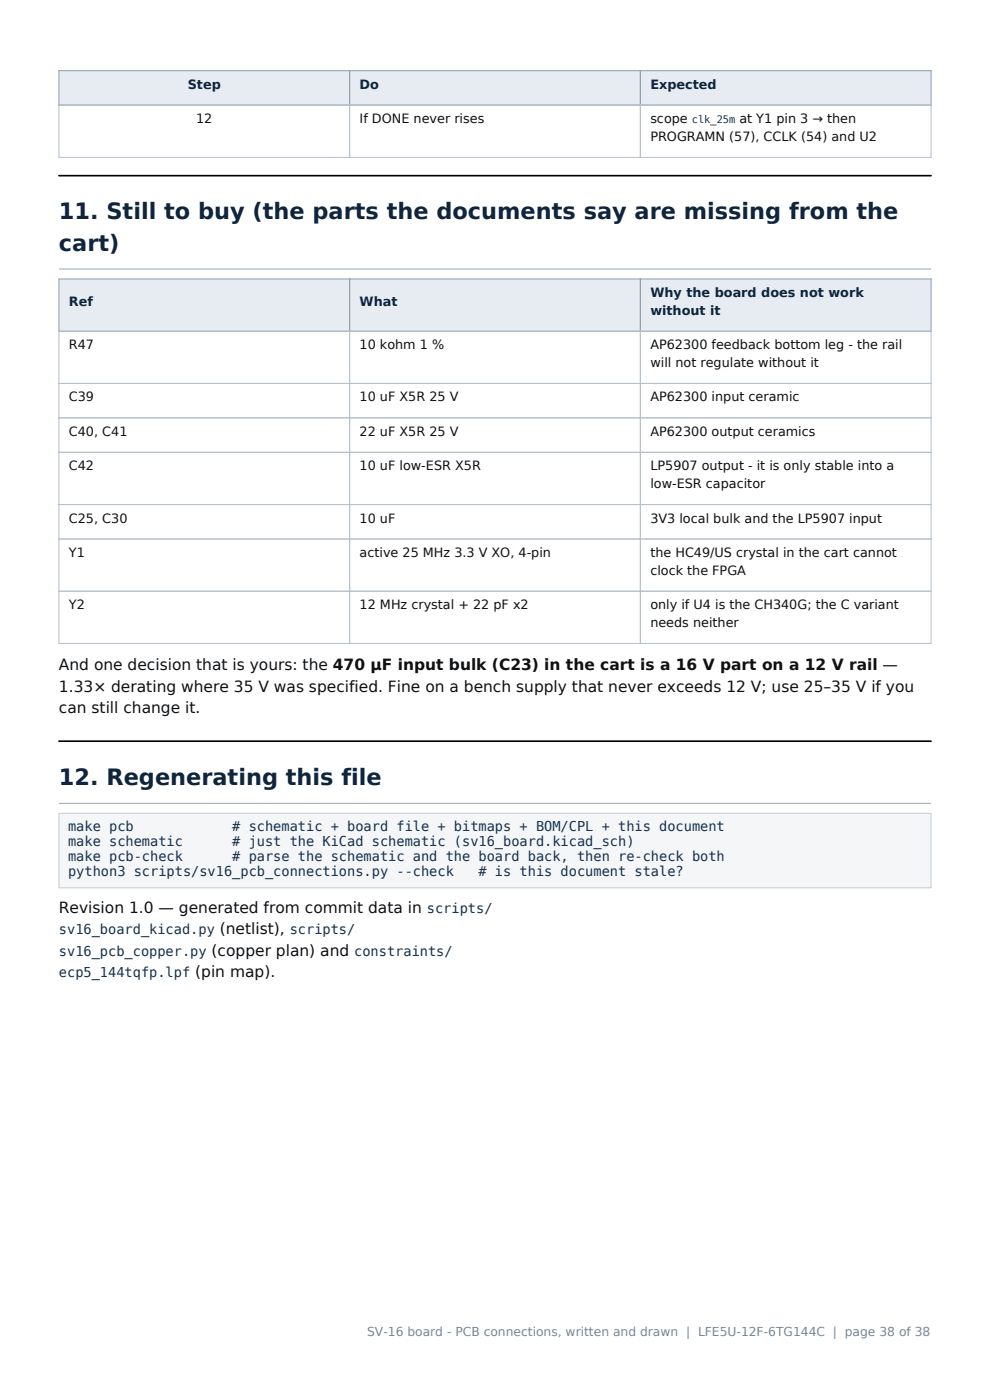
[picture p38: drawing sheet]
<svg xmlns="http://www.w3.org/2000/svg" width="210mm" height="297mm" viewBox="0 0 210 297" stroke-linecap="round" stroke-linejoin="round" font-family="sans-serif">
<defs><g id="words">
<g font-size="4.8" fill="#10243c">
<text x="12.5" y="46.5">11. Still to buy (the parts the documents say are missing from the</text>
<text x="12.5" y="53.1">cart)</text>
<text x="12.5" y="166.5">12. Regenerating this file</text>
</g>
<g font-size="3.3" fill="#111">
<text x="12.5" y="142.2">And one decision that is yours: the 470 µF input bulk (C23) in the cart is a 16 V part on a 12 V rail —</text>
<text x="12.5" y="146.7">1.33× derating where 35 V was specified. Fine on a bench supply that never exceeds 12 V; use 25–35 V if you</text>
<text x="12.5" y="151.3">can still change it.</text>
<text x="12.5" y="193.7">Revision 1.0 — generated from commit data in</text>
</g>
<g font-size="2.9" fill="#14314f">
<text x="14.4" y="176.3">make pcb</text>
<text x="14.4" y="179.5">make schematic</text>
<text x="49.3" y="176.3"># schematic + board file + bitmaps + BOM/CPL + this document</text>
<text x="49.3" y="179.5"># just the KiCad schematic (sv16_board.kicad_sch)</text>
<text x="14.4" y="182.6">make pcb-check</text>
<text x="14.4" y="185.8">python3 scripts/sv16_pcb_connections.py --check</text>
<text x="49.3" y="182.6"># parse the schematic and the board back, then re-check both</text>
<text x="101.5" y="185.8"># is this document stale?</text>
<text x="90.5" y="193.7">scripts/</text>
<text x="12.5" y="198.2">sv16_board_kicad.py (netlist), scripts/</text>
<text x="12.5" y="202.8">sv16_pcb_copper.py (copper plan) and constraints/</text>
<text x="12.5" y="207.3">ecp5_144tqfp.lpf (pin map).</text>
</g>
<g font-size="2.7" fill="#10243c">
<text x="39.8" y="18.8">Step</text>
<text x="76.3" y="18.8">Do</text>
<text x="137.9" y="18.8">Expected</text>
<text x="14.6" y="64.9">Ref</text>
<text x="76.3" y="64.9">What</text>
<text x="137.9" y="63">Why the board does not work</text>
<text x="137.9" y="66.8">without it</text>
</g>
<g font-size="2.7" fill="#111">
<text x="41.6" y="26.1">12</text>
<text x="76.3" y="26.1">If DONE never rises</text>
<text x="137.9" y="26.1">scope</text>
<text x="137.9" y="29.9">PROGRAMN (57), CCLK (54) and U2</text>
<text x="156.8" y="26.1">at Y1 pin 3 → then</text>
<text x="14.6" y="74.1">R47</text>
<text x="76.3" y="74.1">10 kohm 1 %</text>
<text x="137.9" y="74.1">AP62300 feedback bottom leg - the rail</text>
<text x="137.9" y="77.9">will not regulate without it</text>
<text x="14.6" y="85.2">C39</text>
<text x="76.3" y="85.2">10 uF X5R 25 V</text>
<text x="137.9" y="85.2">AP62300 input ceramic</text>
<text x="14.6" y="92.5">C40, C41</text>
<text x="76.3" y="92.5">22 uF X5R 25 V</text>
<text x="137.9" y="92.5">AP62300 output ceramics</text>
<text x="14.6" y="99.8">C42</text>
<text x="76.3" y="99.8">10 uF low-ESR X5R</text>
<text x="137.9" y="99.8">LP5907 output - it is only stable into a</text>
<text x="137.9" y="103.6">low-ESR capacitor</text>
<text x="14.6" y="110.9">C25, C30</text>
<text x="76.3" y="110.9">10 uF</text>
<text x="137.9" y="110.9">3V3 local bulk and the LP5907 input</text>
<text x="14.6" y="118.2">Y1</text>
<text x="76.3" y="118.2">active 25 MHz 3.3 V XO, 4-pin</text>
<text x="137.9" y="118.2">the HC49/US crystal in the cart cannot</text>
<text x="137.9" y="121.9">clock the FPGA</text>
<text x="14.6" y="129.2">Y2</text>
<text x="76.3" y="129.2">12 MHz crystal + 22 pF x2</text>
<text x="137.9" y="129.2">only if U4 is the CH340G; the C variant</text>
<text x="137.9" y="133">needs neither</text>
</g>
<text font-size="2.6" fill="#7a8794" x="77.9" y="283.5">SV-16 board - PCB connections, written and drawn | LFE5U-12F-6TG144C | page 38 of 38</text>
<text font-size="2.2" fill="#14314f" x="146.8" y="26.1">clk_25m</text>
</g></defs>
<g fill="#e7ecf2">
<path d="M12.5 15h61.7v7.3h-61.7z" fill-rule="evenodd"/>
<path d="M74.2 15h61.6v7.3h-61.6z" fill-rule="evenodd"/>
<path d="M135.8 15h61.7v7.3h-61.7z" fill-rule="evenodd"/>
<path d="M13.6 15.9h59.5v5.5h-59.5z" fill-rule="evenodd"/>
<path d="M39.8 16.5h7.1v3.1h-7.1z" fill-rule="evenodd"/>
<path d="M75.2 15.9h59.6v5.5h-59.6z" fill-rule="evenodd"/>
<path d="M76.3 16.5h4.1v3.1h-4.1z" fill-rule="evenodd"/>
<path d="M136.9 15.9h59.5v5.5h-59.5z" fill-rule="evenodd"/>
<path d="M137.9 16.5h14.1v3.1h-14.1z" fill-rule="evenodd"/>
</g>
<path d="M12.5 15h185v7.3h-185zM74.2 15v7.3M135.8 15v7.3" fill="none" stroke="#8f9cab" stroke-width=".21"/>
<path d="M12.5 22.3h185v11.1h-185zM74.2 22.3v11.1M135.8 22.3v11.1" fill="none" stroke="#b6c0cb" stroke-width=".21"/>
<path d="M12.5 37.3h185" fill="none" stroke="#000" stroke-width=".35"/>
<path d="M12.5 57.1h185" fill="none" stroke="#9aa7b4" stroke-width=".21"/>
<g fill="#e7ecf2">
<path d="M12.5 59.2h61.7v11.1h-61.7z" fill-rule="evenodd"/>
<path d="M74.2 59.2h61.6v11.1h-61.6z" fill-rule="evenodd"/>
<path d="M135.8 59.2h61.7v11.1h-61.7z" fill-rule="evenodd"/>
<path d="M13.6 62h59.5v5.5h-59.5z" fill-rule="evenodd"/>
<path d="M14.6 62.6h5.1v3.1h-5.1z" fill-rule="evenodd"/>
<path d="M75.2 62h59.6v5.5h-59.6z" fill-rule="evenodd"/>
<path d="M76.3 62.6h8v3.1h-8z" fill-rule="evenodd"/>
<path d="M136.9 60.1h59.5v9.3h-59.5z" fill-rule="evenodd"/>
<path d="M137.9 60.7h45.4v3.1h-45.4z" fill-rule="evenodd"/>
<path d="M137.9 64.5h15v3.1h-15z" fill-rule="evenodd"/>
</g>
<path d="M12.5 59.2h185v11.1h-185zM74.2 59.2v11.1M135.8 59.2v11.1" fill="none" stroke="#8f9cab" stroke-width=".21"/>
<path d="M12.5 70.3h185v66.2h-185zM74.2 70.3v66.2M135.8 70.3v66.2M12.5 81.3h185M12.5 88.7h185M12.5 96h185M12.5 107h185M12.5 114.3h185M12.5 125.4h185" fill="none" stroke="#b6c0cb" stroke-width=".21"/>
<path d="M12.5 157.2h185" fill="none" stroke="#000" stroke-width=".35"/>
<path d="M12.5 170.4h185" fill="none" stroke="#9aa7b4" stroke-width=".21"/>
<g fill="#f4f6f8">
<path d="M12.5 172.5h185v15.8h-185z" fill-rule="evenodd"/>
<path d="M14.4 173.9h139.4v3.2h-139.4z" fill-rule="evenodd"/>
<path d="M14.4 177.1h120.2v3.2h-120.2z" fill-rule="evenodd"/>
<path d="M14.4 180.2h139.4v3.3h-139.4z" fill-rule="evenodd"/>
<path d="M14.4 183.4h130.7v3.2h-130.7z" fill-rule="evenodd"/>
</g>
<path d="M12.5 172.5h185v15.8h-185z" fill="none" stroke="#c3ccd6" stroke-width=".21"/>
<use href="#words"/>
</svg>
